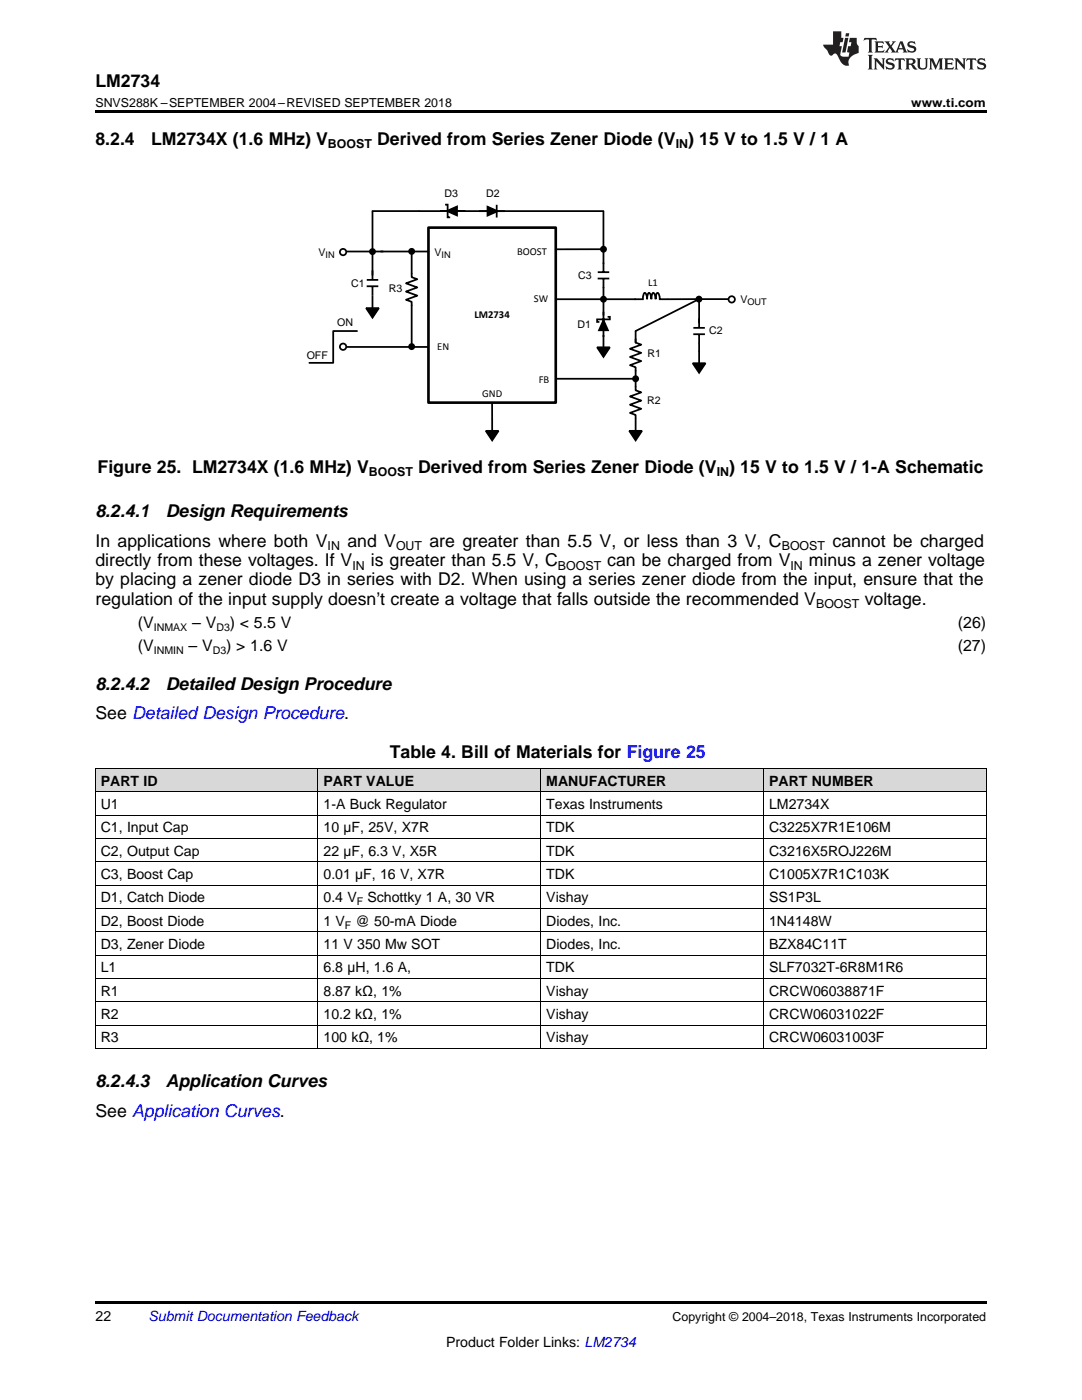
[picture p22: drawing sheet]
<svg xmlns="http://www.w3.org/2000/svg" width="216mm" height="279mm" viewBox="0 0 216 279" stroke-linecap="round" stroke-linejoin="round" font-family="sans-serif">
<defs><g id="words">
<g font-size="3.5">
<text x="19" y="17.3">LM2734</text>
<text x="19" y="28.9">8.2.4</text>
<text x="30.1" y="28.9">LM2734X (1.6 MHz) V</text>
<text x="75.2" y="28.9">Derived from Series Zener Diode (V</text>
<text x="137.3" y="28.9">) 15 V to 1.5 V / 1 A</text>
<text x="19.5" y="94.3">Figure 25. LM2734X (1.6 MHz) V</text>
<text x="83.4" y="94.3">Derived from Series Zener Diode (V</text>
<text x="145.5" y="94.3">) 15 V to 1.5 V / 1-A Schematic</text>
<text x="19" y="103.1">8.2.4.1</text>
<text x="33.1" y="103.1">Design Requirements</text>
<text x="19" y="109.1">In applications where both V</text>
<text x="19" y="113">directly from these voltages. If V</text>
<text x="69.3" y="109.1">and V</text>
<text x="74" y="113">is greater than 5.5 V, C</text>
<text x="85.7" y="109.1">are greater than 5.5 V, or less than 3 V, C</text>
<text x="121.2" y="113">can be charged from V</text>
<text x="161.4" y="113">minus a zener voltage</text>
<text x="166.1" y="109.1">cannot be charged</text>
<text x="19" y="116.8">by placing a zener diode D3 in series with D2. When using a series zener diode from the input, ensure that the</text>
<text x="19" y="120.7">regulation of the input supply doesn’t create a voltage that falls outside the recommended V</text>
<text x="172.5" y="120.7">voltage.</text>
<text x="19" y="137.6">8.2.4.2</text>
<text x="33.1" y="137.6">Detailed Design Procedure</text>
<text x="19" y="143.6">See Detailed Design Procedure.</text>
<text x="77.8" y="151.3">Table 4. Bill of Materials for Figure 25</text>
<text x="19" y="217">8.2.4.3</text>
<text x="33.1" y="217">Application Curves</text>
<text x="19" y="223">See Application Curves.</text>
</g>
<g font-size="3.2">
<text x="27.5" y="125.3">(V</text>
<text x="38.3" y="125.3">– V</text>
<text x="45.9" y="125.3">) &lt; 5.5 V</text>
<text x="191.1" y="125.3">(26)</text>
<text x="27.5" y="129.9">(V</text>
<text x="37.6" y="129.9">– V</text>
<text x="45.1" y="129.9">) &gt; 1.6 V</text>
<text x="191.1" y="129.9">(27)</text>
</g>
<g font-size="2.8">
<text x="20.1" y="156.8">PART ID</text>
<text x="20.1" y="161.5">U1</text>
<text x="64.6" y="156.8">PART VALUE</text>
<text x="64.6" y="161.5">1-A Buck Regulator</text>
<text x="109" y="156.8">MANUFACTURER</text>
<text x="109" y="161.5">Texas Instruments</text>
<text x="153.5" y="156.8">PART NUMBER</text>
<text x="153.5" y="161.5">LM2734X</text>
<text x="20.1" y="166.1">C1, Input Cap</text>
<text x="64.6" y="166.1">10 µF, 25V, X7R</text>
<text x="109" y="166.1">TDK</text>
<text x="153.5" y="166.1">C3225X7R1E106M</text>
<text x="20.1" y="170.8">C2, Output Cap</text>
<text x="64.6" y="170.8">22 µF, 6.3 V, X5R</text>
<text x="109" y="170.8">TDK</text>
<text x="153.5" y="170.8">C3216X5ROJ226M</text>
<text x="20.1" y="175.4">C3, Boost Cap</text>
<text x="64.6" y="175.4">0.01 µF, 16 V, X7R</text>
<text x="109" y="175.4">TDK</text>
<text x="153.5" y="175.4">C1005X7R1C103K</text>
<text x="20.1" y="180.1">D1, Catch Diode</text>
<text x="20.1" y="184.7">D2, Boost Diode</text>
<text x="64.6" y="180.1">0.4 V</text>
<text x="64.6" y="184.7">1 V</text>
<text x="70.9" y="184.7">@ 50-mA Diode</text>
<text x="73.3" y="180.1">Schottky 1 A, 30 VR</text>
<text x="109" y="180.1">Vishay</text>
<text x="109" y="184.7">Diodes, Inc.</text>
<text x="153.5" y="180.1">SS1P3L</text>
<text x="153.5" y="184.7">1N4148W</text>
<text x="20.1" y="189.4">D3, Zener Diode</text>
<text x="64.6" y="189.4">11 V 350 Mw SOT</text>
<text x="109" y="189.4">Diodes, Inc.</text>
<text x="153.5" y="189.4">BZX84C11T</text>
<text x="20.1" y="194.1">L1</text>
<text x="64.6" y="194.1">6.8 µH, 1.6 A,</text>
<text x="109" y="194.1">TDK</text>
<text x="153.5" y="194.1">SLF7032T-6R8M1R6</text>
<text x="20.1" y="198.7">R1</text>
<text x="20.1" y="203.4">R2</text>
<text x="64.6" y="198.7">8.87 kΩ, 1%</text>
<text x="64.6" y="203.4">10.2 kΩ, 1%</text>
<text x="109" y="198.7">Vishay</text>
<text x="109" y="203.4">Vishay</text>
<text x="153.5" y="198.7">CRCW06038871F</text>
<text x="153.5" y="203.4">CRCW06031022F</text>
<text x="20.1" y="208">R3</text>
<text x="64.6" y="208">100 kΩ, 1%</text>
<text x="109" y="208">Vishay</text>
<text x="153.5" y="208">CRCW06031003F</text>
<text x="19" y="263.6">22</text>
<text x="89" y="268.9">Product Folder Links: LM2734</text>
</g>
<text font-size="2.8" fill="#0000c8" x="29.6" y="263.6">Submit Documentation Feedback</text>
<g font-size="2.5">
<text x="19" y="21.4">SNVS288K –SEPTEMBER 2004–REVISED SEPTEMBER 2018</text>
<text x="181.8" y="21.4">www.ti.com</text>
<text x="65.4" y="29.6">BOOST</text>
<text x="134.8" y="29.6">IN</text>
<text x="73.6" y="95">BOOST</text>
<text x="143" y="95">IN</text>
<text x="65.4" y="109.8">IN</text>
<text x="70.3" y="113.7">IN</text>
<text x="79" y="109.8">OUT</text>
<text x="111.3" y="113.7">BOOST</text>
<text x="156" y="109.8">BOOST</text>
<text x="157.7" y="113.7">IN</text>
<text x="162.8" y="121.4">BOOST</text>
<text x="134.2" y="263.6">Copyright © 2004–2018, Texas Instruments Incorporated</text>
</g>
<g font-size="2.1">
<text x="88.7" y="39.3">D3</text>
<text x="97" y="39.3">D2</text>
<text x="63.6" y="51.1">V</text>
<text x="86.7" y="51">V</text>
<text x="103.2" y="50.8">BOOST</text>
<text x="70" y="57.2">C1</text>
<text x="77.6" y="58.2">R3</text>
<text x="115.4" y="55.7">C3</text>
<text x="129.3" y="57">L1</text>
<text x="67.3" y="65.1">ON</text>
<text x="94.7" y="63.5">LM2734</text>
<text x="106.5" y="60.4">SW</text>
<text x="115.2" y="65.5">D1</text>
<text x="147.7" y="60.5">V</text>
<text x="61.2" y="71.6">OFF</text>
<text x="87.3" y="69.9">EN</text>
<text x="129.2" y="71.3">R1</text>
<text x="141.5" y="66.8">C2</text>
<text x="107.5" y="76.5">FB</text>
<text x="96.2" y="79.3">GND</text>
<text x="129.1" y="80.6">R2</text>
<text x="30.7" y="125.9">INMAX</text>
<text x="43.2" y="125.9">D3</text>
<text x="30.7" y="130.5">INMIN</text>
<text x="42.4" y="130.5">D3</text>
<text x="68.8" y="185.3">F</text>
<text x="71.2" y="180.7">F</text>
</g>
<g font-size="1.8">
<text x="65" y="51.5">IN</text>
<text x="88.1" y="51.4">IN</text>
<text x="149.1" y="60.9">OUT</text>
</g>
</g></defs>
<g fill="#d8d8d8">
<path d="M19 153.4h44.5v4.7h-44.5z"/>
<path d="M63.5 153.4h44.4v4.7h-44.4z"/>
<path d="M107.9 153.4h44.5v4.7h-44.5z"/>
<path d="M152.4 153.4h44.4v4.7h-44.4z"/>
</g>
<path d="M19 259.7h177.8v.5h-177.8z" fill="#000"/>
<g fill="none" stroke="#000" stroke-width=".2">
<path d="M19 158h177.8M19 153.4h177.8M19.1 153.4v55.9M63.4 153.4v55.9M107.9 153.4v55.9M152.3 153.4v55.9M196.8 153.4v55.9M19 176.7h177.8M19 172h177.8M19 167.3h177.8M19 162.7h177.8M19 199.9h177.8"/>
<path d="M19 195.3h177.8M19 190.6h177.8M19 186h177.8M19 181.3h177.8M19 209.3h177.8M19 204.6h177.8"/>
</g>
<g fill="#000">
<path d="M119.1 69.3h2.6l-1.3 1.9zM120.4 63.9l.9 2h-1.8zM138.2 72.5h2.6l-1.3 1.9zM125.6 86h2.5l-1.3 1.9z"/>
<circle cx="139.5" cy="59.7" r=".51"/>
</g>
<g fill="none" stroke="#000" stroke-width=".35">
<path d="M126.8 59.7h-6.4v3.2M139.5 59.7h-7.9a1.27 1.27 0 0 0-.4-1.3 1.38 1.38 0 0 0-.4 1.3 1.33 1.33 0 0 0-.4-1.3 1.38 1.38 0 0 0-.4 1.3 1.33 1.33 0 0 0-.5-1.3 1.38 1.38 0 0 0-.4 1.3 1.33 1.33 0 0 0-.4-1.3 1.4 1.4 0 0 0-.4 1.3h-1.7M139.5 59.7v5.7M110.9 75.6h15.9M119.1 69.3h2.6l-1.3 1.9zM120.4 63.9l.9 2h-1.8zM120.4 62.2v7.1M121.2 63.2h.5v.5h-2.6v.5h.5M126.8 67.7v.7l1.2 .4-2.3 .8 2.3 .8-2.3 .8 2.3 .9-2.3 .8 1.1 .4v4.6l1.2 .4-2.3 .8 2.3 .8-2.3 .9 2.3 .8-2.3 .8 1.1 .4v3.2M126.8 66.1v2.3M138.2 72.5h2.6l-1.3 1.9zM138.3 66.7h2.4"/>
<path d="M138.4 65.4h2.2M139.5 66.8v1.8M139.5 70v2.5M125.6 86h2.5l-1.3 1.9z"/>
<circle cx="139.5" cy="59.7" r=".51"/>
</g>
<path d="M85.5 45.4h25.4v35h-25.4z" fill-rule="evenodd" fill="#fff"/>
<path d="M85.5 45.4h25.4v35h-25.4z" fill="none" stroke="#000" stroke-width=".53"/>
<g fill="none" stroke="#000" stroke-width=".35">
<path d="M68.4 50.2h17.1M73.2 57.1h2.3M73.2 55.9h2.3M74.3 42.1h9.3M74.3 42.2v13.7M74.3 57.3v4.2M82.1 50.2v5.1l1.2 .4-2.3 .8 2.3 .9-2.3 .8 2.3 .8-2.3 .8 1.1 .4v9M83.7 42.1h36.7M87.8 42.1h5.1M88.8 40.8h.5v2.6h.5M89.2 42.1l2-.9v1.8zM97.3 41.3l2 .8-2 .9z"/>
<path d="M99.1 40.9v2.5M110.9 59.7h9.5M119.3 55.6h2.3M119.3 54.3h2.3M120.4 42.2v12.1M120.4 55.7v4M145.8 59.7h-6.3l-12.7 6.4M68.4 69.2h17M71.3 66.1h-4.8v6.3h-4.8M73.1 61.5h2.5l-1.3 1.9zM139.5 68.6v1.4M96.9 86h2.6l-1.3 1.9z"/>
<path d="M98.2 80.4v5.6"/>
<circle cx="74.3" cy="50.2" r=".51"/>
<circle cx="82.1" cy="50.2" r=".51"/>
<circle cx="120.4" cy="59.7" r=".51"/>
<circle cx="82.1" cy="69.2" r=".51"/>
<circle cx="126.8" cy="75.6" r=".51"/>
</g>
<g fill="#000">
<path d="M89.2 42.1l2-.9v1.8zM97.3 41.3l2 .8-2 .9zM73.1 61.5h2.5l-1.3 1.9zM96.9 86h2.6l-1.3 1.9z"/>
<circle cx="74.3" cy="50.2" r=".51"/>
<circle cx="82.1" cy="50.2" r=".51"/>
<circle cx="120.4" cy="59.7" r=".51"/>
<circle cx="82.1" cy="69.2" r=".51"/>
<circle cx="126.8" cy="75.6" r=".51"/>
</g>
<circle cx="68.5" cy="50.3" r=".63" fill="#fff"/>
<circle cx="68.5" cy="50.3" r=".63" fill="none" stroke="#000" stroke-width=".35"/>
<circle cx="68.5" cy="69.2" r=".64" fill="#fff"/>
<circle cx="68.5" cy="69.2" r=".64" fill="none" stroke="#000" stroke-width=".35"/>
<circle cx="146" cy="59.8" r=".63" fill="#fff"/>
<g fill="none" stroke="#000" stroke-width=".35">
<path d="M120.4 49.7l-9.5 .1"/>
<circle cx="120.4" cy="49.7" r=".51"/>
<circle cx="146" cy="59.8" r=".63"/>
</g>
<circle cx="120.4" cy="49.7" r=".51" fill="#000"/>
<path d="M19 22h177.8v.5h-177.8z" fill="#000"/>
<g fill="#231f20">
<path d="M172.5 7.6l-.1 .5 .4-.2h.6v.1v2.1l-.2 .4h.9l-.2-.4v-2.1l.1-.1h.5l.5 .2-.2-.5zM174.5 8.3l.2 .3v1.5l-.2 .4h1.8l.2-.6a1.04 1.04 0 0 1-1.3 .2v-.7h.6l.3 .2v-.6l-.3 .2h-.6v-.6l.8-.1 .4 .3-.2-.5zM176.5 8.3l.9 1.1-.9 1.1h.8l-.2-.2 .4-.7 .5 .7-.2 .2h1.5l-.2-.2 .2-.4h.9l.1 .4-.2 .2h1l-.3-.3-.7-1.9h-.5l-.9 2-.8-1 .9-1h-.8l.1 .3-.4 .5-.3-.6 .1-.2zM179.7 8.6l.4 1h-.7zM181.3 8.4a.63 .63 0 0 0-.2 .7 .63 .63 0 0 0 .6 .4l.6 .2 .1 .2a.75 .75 0 0 1-.7 .4 .75 .75 0 0 1-.6-.5l.1 .7 .1-.1a1.11 1.11 0 0 0 1.5-.6 1.13 1.13 0 0 0-1.2-.8l-.1-.4a1.04 1.04 0 0 1 1.2 .2l-.2-.5-.2 .1-.4-.2zM173.2 10.9l.2 .4v2.2l-.2 .4h1l-.3-.4v-2.2l.3-.4zM174.3 11.6l.3 .4v1.5l-.3 .4h.8l-.2-.4v-1.3l1.5 1.7v-1.9l.2-.4h-.7l.2 .4v.9l-1.1-1.3zM177 11.8a.62 .62 0 0 0-.2 .7 .62 .62 0 0 0 .6 .4l.6 .1 .1 .3a.76 .76 0 0 1-.7 .3 .76 .76 0 0 1-.7-.4l.2 .7 .1-.1a1.11 1.11 0 0 0 1.5-.6 1.13 1.13 0 0 0-1.2-.8l-.1-.4a1.04 1.04 0 0 1 1.2 .2l-.2-.6-.2 .1-.5-.1zM178.7 11.6l-.2 .6a.61 .61 0 0 1 .8-.3v1.6l-.2 .4h.9l-.2-.4v-1.6a.63 .63 0 0 1 .7 .3l-.1-.6zM180.6 11.6l.3 .4v1.5l-.3 .4h1l-.2-.2-.1-.8 .6 .2a.76 .76 0 0 0 1.2 .7l-1-1a.58 .58 0 0 0 .6-.5 .58 .58 0 0 0-.5-.6zM181.4 11.9h.1a.45 .45 0 0 1 .5 .1 .45 .45 0 0 1 .1 .5l-.8 .2zM182.9 11.6l.2 .2a2.17 2.17 0 0 0 .3 1.9 .99 .99 0 0 0 1.6-.6v-1.1l.2-.4h-.7l.2 .2a1.92 1.92 0 0 1-.2 1.8 .6 .6 0 0 1-.9-.5v-1.1l.2-.4zM185.4 11.6l.2 .4v1.5l-.2 .4h.7l-.2-.4v-1.4l.8 1.8 .8-1.8v1.4l-.2 .4h.9l-.2-.4v-1.5l.2-.4h-.8l-.6 1.5-.6-1.5zM188.4 11.6l.2 .4v1.5l-.2 .4h1.8l.1-.6a1.04 1.04 0 0 1-1.2 .1v-.6h.5l.4 .2v-.6l-.4 .2h-.5v-.7h.8l.3 .3-.1-.6zM190.5 11.6l.2 .4v1.5l-.2 .4h.7l-.2-.4v-1.3l1.5 1.7v-1.9l.2-.4h-.7l.2 .4v.9l-1.1-1.3zM192.9 11.6l-.1 .6a.61 .61 0 0 1 .7-.3l.1 1.6-.3 .4h1l-.3-.4 .1-1.6a.63 .63 0 0 1 .7 .3l-.1-.6zM195.2 11.8a.62 .62 0 0 0-.2 .7 .62 .62 0 0 0 .6 .4l.6 .1 .1 .3a.76 .76 0 0 1-.7 .3 .76 .76 0 0 1-.6-.4l.1 .7 .1-.1a1.11 1.11 0 0 0 1.6-.6 1.13 1.13 0 0 0-1.3-.8l-.1-.4a1.04 1.04 0 0 1 1.2 .2l-.1-.6-.2 .1-.5-.1z"/>
<path d="M166.2 6.3v2.6h-1.9v.4l.8 .9a.91 .91 0 0 0 1 .8 .56 .56 0 0 1 .5-.3 .56 .56 0 0 1 .5 .3l.4 .8a1.53 1.53 0 0 0 1.9 1.2 1.54 1.54 0 0 1 1-2.1l.9-.3v-1.4a1.52 1.52 0 0 1-.4-1.6h-1.3l-.2 .8h.5l-.2 .8h-.5l-.1 1v.2l.4 .1-.2 .8a1.93 1.93 0 0 1-1.6-.3l.3-1.8h-.5l.2-.8h.4l.2-.8h-.4v-1.3zM168.6 7.6l-.6 2.9h.7l.6-2.9zM168.8 6.6l-.1 .7h.6l.2-.7z"/>
</g>
<use href="#words"/>
</svg>
